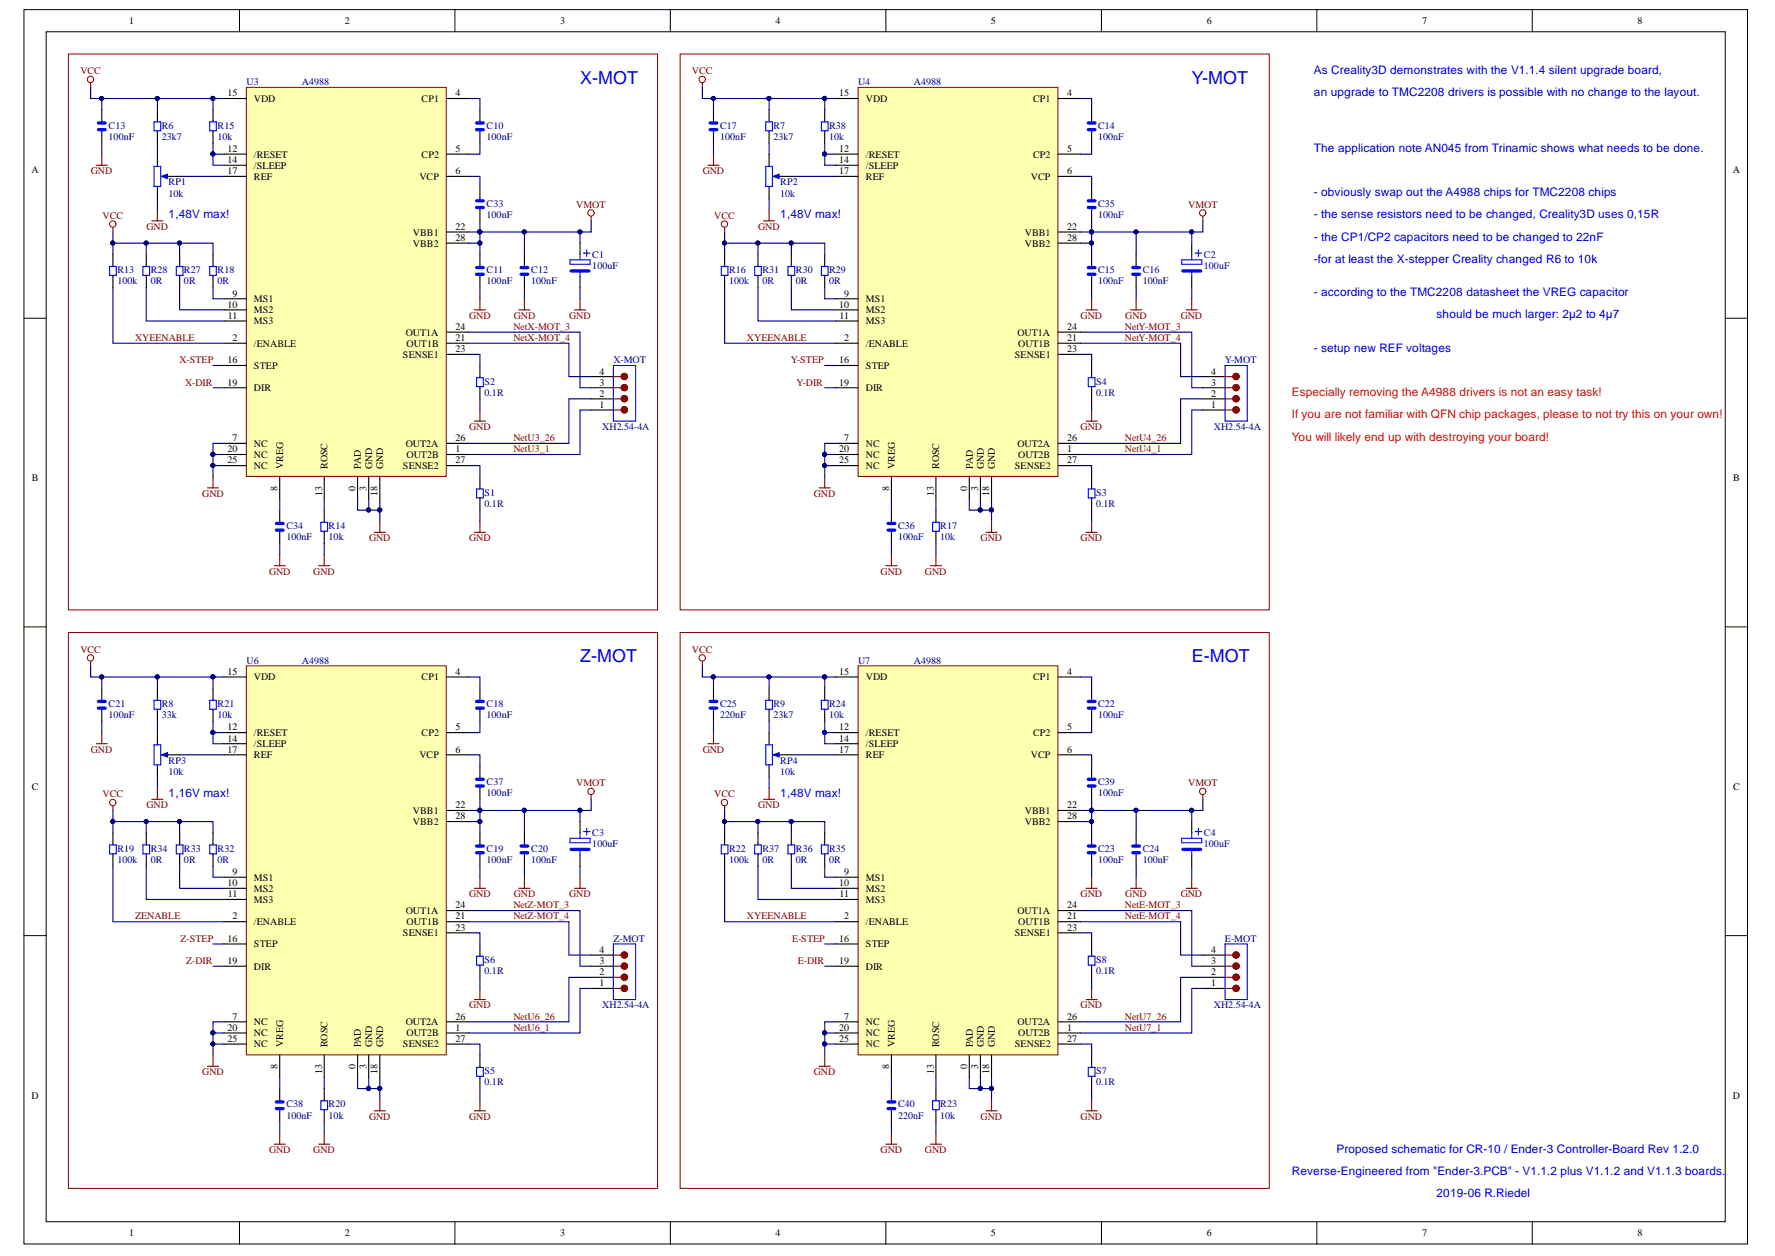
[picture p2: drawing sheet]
<svg xmlns="http://www.w3.org/2000/svg" width="420mm" height="297mm" viewBox="0 0 420 297" stroke-linecap="round" stroke-linejoin="round" font-family="sans-serif">
<defs><g id="words">
<g font-size="4.2" fill="#00f">
<text x="137.2" y="19.8">X-MOT</text>
<text x="281.9" y="19.8">Y-MOT</text>
<text x="137.2" y="156.6">Z-MOT</text>
<text x="281.9" y="156.6">E-MOT</text>
</g>
<g font-size="2.8" fill="#00f">
<text x="310.8" y="17.4">As Creality3D demonstrates with the V1.1.4 silent upgrade board,</text>
<text x="310.8" y="22.7">an upgrade to TMC2208 drivers is possible with no change to the layout.</text>
<text x="310.8" y="35.8">The application note AN045 from Trinamic shows what needs to be done.</text>
<text x="310.8" y="46.4">- obviously swap out the A4988 chips for TMC2208 chips</text>
<text x="39.9" y="51.6">1,48V max!</text>
<text x="184.5" y="51.6">1,48V max!</text>
<text x="310.8" y="51.6">- the sense resistors need to be changed, Creality3D uses 0,15R</text>
<text x="310.8" y="56.9">- the CP1/CP2 capacitors need to be changed to 22nF</text>
<text x="310.8" y="62.2">-for at least the X-stepper Creality changed R6 to 10k</text>
<text x="310.8" y="70.1">- according to the TMC2208 datasheet the VREG capacitor</text>
<text x="339.7" y="75.3">should be much larger: 2µ2 to 4µ7</text>
<text x="310.8" y="83.2">- setup new REF voltages</text>
<text x="39.9" y="188.5">1,16V max!</text>
<text x="184.5" y="188.5">1,48V max!</text>
<text x="316.1" y="272.6">Proposed schematic for CR-10 / Ender-3 Controller-Board Rev 1.2.0</text>
<text x="305.5" y="277.9">Reverse-Engineered from &quot;Ender-3.PCB&quot; - V1.1.2 plus V1.1.2 and V1.1.3 boards.</text>
<text x="339.7" y="283.1">2019-06 R.Riedel</text>
</g>
<g font-size="2.8" fill="#f00">
<text x="305.5" y="93.7">Especially removing the A4988 drivers is not an easy task!</text>
<text x="305.5" y="99">If you are not familiar with QFN chip packages, please to not try this on your own!</text>
<text x="305.5" y="104.3">You will likely end up with destroying your board!</text>
</g>
<g font-size="2.4">
<text x="30.6" y="5.7">1</text>
<text x="81.5" y="5.7">2</text>
<text x="132.5" y="5.7">3</text>
<text x="183.4" y="5.7">4</text>
<text x="234.4" y="5.7">5</text>
<text x="285.4" y="5.7">6</text>
<text x="336.4" y="5.7">7</text>
<text x="387.3" y="5.7">8</text>
<text x="53.8" y="22.8">15</text>
<text x="107.7" y="22.8">4</text>
<text x="198.5" y="22.8">15</text>
<text x="252.4" y="22.8">4</text>
<text x="60.1" y="24.1">VDD</text>
<text x="99.7" y="24.1">CP1</text>
<text x="204.8" y="24.1">VDD</text>
<text x="244.3" y="24.1">CP1</text>
<text x="53.8" y="35.9">12</text>
<text x="107.7" y="35.9">5</text>
<text x="198.5" y="35.9">12</text>
<text x="252.4" y="35.9">5</text>
<text x="7.4" y="40.9">A</text>
<text x="53.8" y="38.5">14</text>
<text x="53.8" y="41.2">17</text>
<text x="60.1" y="39.9">/SLEEP</text>
<text x="60.1" y="37.3">/RESET</text>
<text x="99.7" y="37.3">CP2</text>
<text x="107.7" y="41.2">6</text>
<text x="198.5" y="38.5">14</text>
<text x="198.5" y="41.2">17</text>
<text x="204.8" y="39.9">/SLEEP</text>
<text x="204.8" y="37.3">/RESET</text>
<text x="244.3" y="37.3">CP2</text>
<text x="252.4" y="41.2">6</text>
<text x="409.9" y="40.9">A</text>
<text x="60.1" y="42.5">REF</text>
<text x="99.2" y="42.5">VCP</text>
<text x="204.8" y="42.5">REF</text>
<text x="243.8" y="42.5">VCP</text>
<text x="97.7" y="58.3">VBB2</text>
<text x="97.7" y="55.7">VBB1</text>
<text x="107.7" y="57">28</text>
<text x="107.7" y="54.3">22</text>
<text x="242.4" y="58.3">VBB2</text>
<text x="242.4" y="55.7">VBB1</text>
<text x="252.4" y="57">28</text>
<text x="252.4" y="54.3">22</text>
<text x="55" y="70.1">9</text>
<text x="60.1" y="71.4">MS1</text>
<text x="199.7" y="70.1">9</text>
<text x="204.8" y="71.4">MS1</text>
<text x="53.8" y="72.8">10</text>
<text x="53.9" y="75.4">11</text>
<text x="60.1" y="74.1">MS2</text>
<text x="60.1" y="76.7">MS3</text>
<text x="198.5" y="72.8">10</text>
<text x="198.6" y="75.4">11</text>
<text x="204.8" y="74.1">MS2</text>
<text x="204.8" y="76.7">MS3</text>
<text x="55" y="80.6">2</text>
<text x="60.1" y="82">/ENABLE</text>
<text x="96" y="79.4">OUT1A</text>
<text x="96.2" y="82">OUT1B</text>
<text x="107.7" y="80.6">21</text>
<text x="107.7" y="78">24</text>
<text x="107.7" y="83.3">23</text>
<text x="199.7" y="80.6">2</text>
<text x="204.8" y="82">/ENABLE</text>
<text x="240.6" y="79.4">OUT1A</text>
<text x="240.8" y="82">OUT1B</text>
<text x="252.4" y="80.6">21</text>
<text x="252.4" y="78">24</text>
<text x="252.4" y="83.3">23</text>
<text x="53.8" y="86">16</text>
<text x="60.1" y="87.2">STEP</text>
<text x="95.3" y="84.6">SENSE1</text>
<text x="141.8" y="88.6">4</text>
<text x="198.5" y="86">16</text>
<text x="204.8" y="87.2">STEP</text>
<text x="240" y="84.6">SENSE1</text>
<text x="286.4" y="88.6">4</text>
<text x="53.8" y="91.2">19</text>
<text x="60.1" y="92.5">DIR</text>
<text x="141.8" y="93.8">2</text>
<text x="141.8" y="91.2">3</text>
<text x="198.5" y="91.2">19</text>
<text x="204.8" y="92.5">DIR</text>
<text x="286.4" y="93.8">2</text>
<text x="286.4" y="91.2">3</text>
<text x="141.8" y="96.4">1</text>
<text x="286.4" y="96.4">1</text>
<text x="53.8" y="107">20</text>
<text x="55" y="104.4">7</text>
<text x="60.1" y="105.6">NC</text>
<text x="96" y="105.6">OUT2A</text>
<text x="107.7" y="104.4">26</text>
<text x="107.7" y="107">1</text>
<text x="198.5" y="107">20</text>
<text x="199.7" y="104.4">7</text>
<text x="204.8" y="105.6">NC</text>
<text x="240.6" y="105.6">OUT2A</text>
<text x="252.4" y="104.4">26</text>
<text x="252.4" y="107">1</text>
<text x="7.5" y="113.8">B</text>
<text x="53.8" y="109.6">25</text>
<text x="60.1" y="108.3">NC</text>
<text x="60.1" y="110.9">NC</text>
<text x="67" y="110.9" transform="rotate(-90 67 110.9)">VREG</text>
<text x="77.5" y="110.9" transform="rotate(-90 77.5 110.9)">ROSC</text>
<text x="85.3" y="110.9" transform="rotate(-90 85.3 110.9)">PAD</text>
<text x="88" y="110.9" transform="rotate(-90 88 110.9)">GND</text>
<text x="90.7" y="110.9" transform="rotate(-90 90.7 110.9)">GND</text>
<text x="95.3" y="110.9">SENSE2</text>
<text x="96.2" y="108.3">OUT2B</text>
<text x="107.7" y="109.6">27</text>
<text x="198.5" y="109.6">25</text>
<text x="204.8" y="108.3">NC</text>
<text x="204.8" y="110.9">NC</text>
<text x="211.6" y="110.9" transform="rotate(-90 211.6 110.9)">VREG</text>
<text x="222.1" y="110.9" transform="rotate(-90 222.1 110.9)">ROSC</text>
<text x="230.1" y="110.9" transform="rotate(-90 230.1 110.9)">PAD</text>
<text x="232.7" y="110.9" transform="rotate(-90 232.7 110.9)">GND</text>
<text x="235.3" y="110.9" transform="rotate(-90 235.3 110.9)">GND</text>
<text x="240" y="110.9">SENSE2</text>
<text x="240.8" y="108.3">OUT2B</text>
<text x="252.4" y="109.6">27</text>
<text x="410" y="113.8">B</text>
<text x="65.6" y="116" transform="rotate(-90 65.6 116)">8</text>
<text x="76.2" y="117.2" transform="rotate(-90 76.2 117.2)">13</text>
<text x="84.1" y="116" transform="rotate(-90 84.1 116)">0</text>
<text x="86.7" y="116" transform="rotate(-90 86.7 116)">3</text>
<text x="89.3" y="117.2" transform="rotate(-90 89.3 117.2)">18</text>
<text x="210.3" y="116" transform="rotate(-90 210.3 116)">8</text>
<text x="220.9" y="117.2" transform="rotate(-90 220.9 117.2)">13</text>
<text x="228.7" y="116" transform="rotate(-90 228.7 116)">0</text>
<text x="231.3" y="116" transform="rotate(-90 231.3 116)">3</text>
<text x="234" y="117.2" transform="rotate(-90 234 117.2)">18</text>
<text x="53.8" y="159.6">15</text>
<text x="60.1" y="160.9">VDD</text>
<text x="99.7" y="160.9">CP1</text>
<text x="107.7" y="159.6">4</text>
<text x="198.5" y="159.6">15</text>
<text x="204.8" y="160.9">VDD</text>
<text x="244.3" y="160.9">CP1</text>
<text x="252.4" y="159.6">4</text>
<text x="53.8" y="172.7">12</text>
<text x="107.7" y="172.7">5</text>
<text x="198.5" y="172.7">12</text>
<text x="252.4" y="172.7">5</text>
<text x="53.8" y="175.4">14</text>
<text x="53.8" y="178">17</text>
<text x="60.1" y="176.7">/SLEEP</text>
<text x="60.1" y="179.3">REF</text>
<text x="60.1" y="174.1">/RESET</text>
<text x="99.2" y="179.3">VCP</text>
<text x="99.7" y="174.1">CP2</text>
<text x="107.7" y="178">6</text>
<text x="198.5" y="175.4">14</text>
<text x="198.5" y="178">17</text>
<text x="204.8" y="176.7">/SLEEP</text>
<text x="204.8" y="179.3">REF</text>
<text x="204.8" y="174.1">/RESET</text>
<text x="243.8" y="179.3">VCP</text>
<text x="244.3" y="174.1">CP2</text>
<text x="252.4" y="178">6</text>
<text x="7.5" y="186.9">C</text>
<text x="107.7" y="191.2">22</text>
<text x="252.4" y="191.2">22</text>
<text x="410" y="186.9">C</text>
<text x="97.7" y="195.1">VBB2</text>
<text x="97.7" y="192.4">VBB1</text>
<text x="107.7" y="193.8">28</text>
<text x="242.4" y="195.1">VBB2</text>
<text x="242.4" y="192.4">VBB1</text>
<text x="252.4" y="193.8">28</text>
<text x="53.8" y="209.6">10</text>
<text x="55" y="207">9</text>
<text x="60.1" y="208.2">MS1</text>
<text x="198.5" y="209.6">10</text>
<text x="199.7" y="207">9</text>
<text x="204.8" y="208.2">MS1</text>
<text x="53.9" y="212.2">11</text>
<text x="60.1" y="210.9">MS2</text>
<text x="60.1" y="213.5">MS3</text>
<text x="107.7" y="214.8">24</text>
<text x="198.6" y="212.2">11</text>
<text x="204.8" y="210.9">MS2</text>
<text x="204.8" y="213.5">MS3</text>
<text x="252.4" y="214.8">24</text>
<text x="55" y="217.5">2</text>
<text x="60.1" y="218.8">/ENABLE</text>
<text x="95.3" y="221.4">SENSE1</text>
<text x="96" y="216.2">OUT1A</text>
<text x="96.2" y="218.8">OUT1B</text>
<text x="107.7" y="217.5">21</text>
<text x="107.7" y="220.1">23</text>
<text x="199.7" y="217.5">2</text>
<text x="204.8" y="218.8">/ENABLE</text>
<text x="240" y="221.4">SENSE1</text>
<text x="240.6" y="216.2">OUT1A</text>
<text x="240.8" y="218.8">OUT1B</text>
<text x="252.4" y="217.5">21</text>
<text x="252.4" y="220.1">23</text>
<text x="53.8" y="222.7">16</text>
<text x="60.1" y="224">STEP</text>
<text x="141.8" y="225.4">4</text>
<text x="198.5" y="222.7">16</text>
<text x="204.8" y="224">STEP</text>
<text x="286.4" y="225.4">4</text>
<text x="53.8" y="228">19</text>
<text x="60.1" y="229.3">DIR</text>
<text x="141.8" y="233.3">1</text>
<text x="141.8" y="230.6">2</text>
<text x="141.8" y="228">3</text>
<text x="198.5" y="228">19</text>
<text x="204.8" y="229.3">DIR</text>
<text x="286.4" y="233.3">1</text>
<text x="286.4" y="230.6">2</text>
<text x="286.4" y="228">3</text>
<text x="53.8" y="243.7">20</text>
<text x="55" y="241.1">7</text>
<text x="60.1" y="242.5">NC</text>
<text x="60.1" y="245.1">NC</text>
<text x="96" y="242.5">OUT2A</text>
<text x="96.2" y="245.1">OUT2B</text>
<text x="107.7" y="241.1">26</text>
<text x="107.7" y="243.7">1</text>
<text x="198.5" y="243.7">20</text>
<text x="199.7" y="241.1">7</text>
<text x="204.8" y="242.5">NC</text>
<text x="204.8" y="245.1">NC</text>
<text x="240.6" y="242.5">OUT2A</text>
<text x="240.8" y="245.1">OUT2B</text>
<text x="252.4" y="241.1">26</text>
<text x="252.4" y="243.7">1</text>
<text x="53.8" y="246.4">25</text>
<text x="60.1" y="247.7">NC</text>
<text x="67" y="247.7" transform="rotate(-90 67 247.7)">VREG</text>
<text x="77.5" y="247.7" transform="rotate(-90 77.5 247.7)">ROSC</text>
<text x="85.3" y="247.7" transform="rotate(-90 85.3 247.7)">PAD</text>
<text x="88" y="247.7" transform="rotate(-90 88 247.7)">GND</text>
<text x="90.7" y="247.7" transform="rotate(-90 90.7 247.7)">GND</text>
<text x="95.3" y="247.7">SENSE2</text>
<text x="107.7" y="246.4">27</text>
<text x="198.5" y="246.4">25</text>
<text x="204.8" y="247.7">NC</text>
<text x="211.6" y="247.7" transform="rotate(-90 211.6 247.7)">VREG</text>
<text x="222.1" y="247.7" transform="rotate(-90 222.1 247.7)">ROSC</text>
<text x="230.1" y="247.7" transform="rotate(-90 230.1 247.7)">PAD</text>
<text x="232.7" y="247.7" transform="rotate(-90 232.7 247.7)">GND</text>
<text x="235.3" y="247.7" transform="rotate(-90 235.3 247.7)">GND</text>
<text x="240" y="247.7">SENSE2</text>
<text x="252.4" y="246.4">27</text>
<text x="65.6" y="252.9" transform="rotate(-90 65.6 252.9)">8</text>
<text x="76.2" y="254" transform="rotate(-90 76.2 254)">13</text>
<text x="84.1" y="252.9" transform="rotate(-90 84.1 252.9)">0</text>
<text x="86.7" y="252.9" transform="rotate(-90 86.7 252.9)">3</text>
<text x="89.3" y="254" transform="rotate(-90 89.3 254)">18</text>
<text x="210.3" y="252.9" transform="rotate(-90 210.3 252.9)">8</text>
<text x="220.9" y="254" transform="rotate(-90 220.9 254)">13</text>
<text x="228.7" y="252.9" transform="rotate(-90 228.7 252.9)">0</text>
<text x="231.3" y="252.9" transform="rotate(-90 231.3 252.9)">3</text>
<text x="234" y="254" transform="rotate(-90 234 254)">18</text>
<text x="7.4" y="259.9">D</text>
<text x="409.9" y="259.9">D</text>
<text x="30.6" y="292.4">1</text>
<text x="81.5" y="292.4">2</text>
<text x="132.5" y="292.4">3</text>
<text x="183.4" y="292.4">4</text>
<text x="234.4" y="292.4">5</text>
<text x="285.4" y="292.4">6</text>
<text x="336.4" y="292.4">7</text>
<text x="387.3" y="292.4">8</text>
</g>
<g font-size="2.4" fill="#800000">
<text x="19" y="17.5">VCC</text>
<text x="163.7" y="17.5">VCC</text>
<text x="21.5" y="41.2">GND</text>
<text x="166.2" y="41.2">GND</text>
<text x="24.2" y="51.7">VCC</text>
<text x="136.3" y="49.1">VMOT</text>
<text x="168.9" y="51.7">VCC</text>
<text x="281" y="49.1">VMOT</text>
<text x="34.6" y="54.3">GND</text>
<text x="179.3" y="54.3">GND</text>
<text x="110.9" y="75.4">GND</text>
<text x="121.5" y="75.4">GND</text>
<text x="134.6" y="75.4">GND</text>
<text x="255.6" y="75.4">GND</text>
<text x="266.1" y="75.4">GND</text>
<text x="279.2" y="75.4">GND</text>
<text x="31.9" y="80.6">XYEENABLE</text>
<text x="121.4" y="78">NetX-MOT_3</text>
<text x="121.4" y="80.6">NetX-MOT_4</text>
<text x="176.7" y="80.6">XYEENABLE</text>
<text x="266.1" y="78">NetY-MOT_3</text>
<text x="266.1" y="80.6">NetY-MOT_4</text>
<text x="42.4" y="86">X-STEP</text>
<text x="187.1" y="86">Y-STEP</text>
<text x="43.8" y="91.2">X-DIR</text>
<text x="188.4" y="91.2">Y-DIR</text>
<text x="110.9" y="101.7">GND</text>
<text x="255.6" y="101.7">GND</text>
<text x="121.4" y="107">NetU3_1</text>
<text x="121.4" y="104.4">NetU3_26</text>
<text x="266.1" y="107">NetU4_1</text>
<text x="266.1" y="104.4">NetU4_26</text>
<text x="47.8" y="117.5">GND</text>
<text x="192.5" y="117.5">GND</text>
<text x="87.3" y="128">GND</text>
<text x="110.9" y="128">GND</text>
<text x="231.9" y="128">GND</text>
<text x="255.6" y="128">GND</text>
<text x="63.6" y="135.9">GND</text>
<text x="74.1" y="135.9">GND</text>
<text x="208.3" y="135.9">GND</text>
<text x="218.7" y="135.9">GND</text>
<text x="19" y="154.3">VCC</text>
<text x="163.7" y="154.3">VCC</text>
<text x="21.5" y="178">GND</text>
<text x="166.2" y="178">GND</text>
<text x="136.3" y="185.9">VMOT</text>
<text x="281" y="185.9">VMOT</text>
<text x="24.2" y="188.6">VCC</text>
<text x="34.6" y="191.2">GND</text>
<text x="168.9" y="188.6">VCC</text>
<text x="179.3" y="191.2">GND</text>
<text x="110.9" y="212.2">GND</text>
<text x="121.4" y="214.8">NetZ-MOT_3</text>
<text x="121.5" y="212.2">GND</text>
<text x="134.6" y="212.2">GND</text>
<text x="255.6" y="212.2">GND</text>
<text x="266.1" y="214.8">NetE-MOT_3</text>
<text x="266.1" y="212.2">GND</text>
<text x="279.2" y="212.2">GND</text>
<text x="31.9" y="217.5">ZENABLE</text>
<text x="121.4" y="217.5">NetZ-MOT_4</text>
<text x="176.7" y="217.5">XYEENABLE</text>
<text x="266.1" y="217.5">NetE-MOT_4</text>
<text x="42.7" y="222.7">Z-STEP</text>
<text x="187.3" y="222.7">E-STEP</text>
<text x="44" y="228">Z-DIR</text>
<text x="188.7" y="228">E-DIR</text>
<text x="110.9" y="238.5">GND</text>
<text x="255.6" y="238.5">GND</text>
<text x="121.4" y="243.7">NetU6_1</text>
<text x="121.4" y="241.1">NetU6_26</text>
<text x="266.1" y="243.7">NetU7_1</text>
<text x="266.1" y="241.1">NetU7_26</text>
<text x="47.8" y="254.3">GND</text>
<text x="192.5" y="254.3">GND</text>
<text x="87.3" y="264.8">GND</text>
<text x="110.9" y="264.8">GND</text>
<text x="231.9" y="264.8">GND</text>
<text x="255.6" y="264.8">GND</text>
<text x="63.6" y="272.7">GND</text>
<text x="74.1" y="272.7">GND</text>
<text x="208.3" y="272.7">GND</text>
<text x="218.7" y="272.7">GND</text>
</g>
<g font-size="2.4" fill="#000080">
<text x="58.3" y="20.1">U3</text>
<text x="71.4" y="20.1">A4988</text>
<text x="202.9" y="20.1">U4</text>
<text x="216.1" y="20.1">A4988</text>
<text x="25.7" y="30.4">C13</text>
<text x="25.7" y="33">100nF</text>
<text x="38.3" y="30.4">R6</text>
<text x="38.3" y="33">23k7</text>
<text x="51.5" y="30.4">R15</text>
<text x="51.5" y="33">10k</text>
<text x="115.1" y="30.4">C10</text>
<text x="115.1" y="33">100nF</text>
<text x="170.3" y="30.4">C17</text>
<text x="170.3" y="33">100nF</text>
<text x="182.9" y="30.4">R7</text>
<text x="182.9" y="33">23k7</text>
<text x="196.1" y="30.4">R38</text>
<text x="196.1" y="33">10k</text>
<text x="259.7" y="30.4">C14</text>
<text x="259.7" y="33">100nF</text>
<text x="39.9" y="43.9">RP1</text>
<text x="39.9" y="46.5">10k</text>
<text x="184.5" y="43.9">RP2</text>
<text x="184.5" y="46.5">10k</text>
<text x="115.1" y="48.9">C33</text>
<text x="115.1" y="51.5">100nF</text>
<text x="259.7" y="48.9">C35</text>
<text x="259.7" y="51.5">100nF</text>
<text x="27.8" y="64.7">R13</text>
<text x="35.7" y="64.7">R28</text>
<text x="43.5" y="64.7">R27</text>
<text x="51.5" y="64.7">R18</text>
<text x="115.1" y="64.7">C11</text>
<text x="125.6" y="64.7">C12</text>
<text x="140.1" y="60.9">C1</text>
<text x="140.1" y="63.6">100uF</text>
<text x="172.4" y="64.7">R16</text>
<text x="180.3" y="64.7">R31</text>
<text x="188.2" y="64.7">R30</text>
<text x="196.1" y="64.7">R29</text>
<text x="259.7" y="64.7">C15</text>
<text x="270.3" y="64.7">C16</text>
<text x="284.7" y="60.9">C2</text>
<text x="284.7" y="63.6">100uF</text>
<text x="27.8" y="67.3">100k</text>
<text x="35.7" y="67.3">0R</text>
<text x="43.5" y="67.3">0R</text>
<text x="51.5" y="67.3">0R</text>
<text x="115.1" y="67.3">100nF</text>
<text x="125.6" y="67.3">100nF</text>
<text x="172.4" y="67.3">100k</text>
<text x="180.3" y="67.3">0R</text>
<text x="188.2" y="67.3">0R</text>
<text x="196.1" y="67.3">0R</text>
<text x="259.7" y="67.3">100nF</text>
<text x="270.3" y="67.3">100nF</text>
<text x="145.1" y="86">X-MOT</text>
<text x="289.7" y="86">Y-MOT</text>
<text x="114.6" y="90.9">S2</text>
<text x="114.6" y="93.6">0.1R</text>
<text x="259.2" y="90.9">S4</text>
<text x="259.2" y="93.6">0.1R</text>
<text x="142.5" y="101.7">XH2.54-4A</text>
<text x="287.1" y="101.7">XH2.54-4A</text>
<text x="114.6" y="117.2">S1</text>
<text x="114.6" y="119.8">0.1R</text>
<text x="259.2" y="117.2">S3</text>
<text x="259.2" y="119.8">0.1R</text>
<text x="67.8" y="125.2">C34</text>
<text x="77.7" y="125.2">R14</text>
<text x="212.4" y="125.2">C36</text>
<text x="222.4" y="125.2">R17</text>
<text x="67.8" y="127.8">100nF</text>
<text x="77.7" y="127.8">10k</text>
<text x="212.4" y="127.8">100nF</text>
<text x="222.4" y="127.8">10k</text>
<text x="58.3" y="156.9">U6</text>
<text x="71.4" y="156.9">A4988</text>
<text x="202.9" y="156.9">U7</text>
<text x="216.1" y="156.9">A4988</text>
<text x="25.7" y="167.3">C21</text>
<text x="38.3" y="167.3">R8</text>
<text x="51.5" y="167.3">R21</text>
<text x="115.1" y="167.3">C18</text>
<text x="170.3" y="167.3">C25</text>
<text x="182.9" y="167.3">R9</text>
<text x="196.1" y="167.3">R24</text>
<text x="259.7" y="167.3">C22</text>
<text x="25.7" y="169.9">100nF</text>
<text x="38.3" y="169.9">33k</text>
<text x="51.5" y="169.9">10k</text>
<text x="115.1" y="169.9">100nF</text>
<text x="170.3" y="169.9">220nF</text>
<text x="182.9" y="169.9">23k7</text>
<text x="196.1" y="169.9">10k</text>
<text x="259.7" y="169.9">100nF</text>
<text x="39.9" y="180.6">RP3</text>
<text x="39.9" y="183.2">10k</text>
<text x="115.1" y="185.6">C37</text>
<text x="184.5" y="180.6">RP4</text>
<text x="184.5" y="183.2">10k</text>
<text x="259.7" y="185.6">C39</text>
<text x="115.1" y="188.3">100nF</text>
<text x="259.7" y="188.3">100nF</text>
<text x="140.1" y="197.8">C3</text>
<text x="284.7" y="197.8">C4</text>
<text x="27.8" y="201.4">R19</text>
<text x="35.7" y="201.4">R34</text>
<text x="43.5" y="201.4">R33</text>
<text x="51.5" y="201.4">R32</text>
<text x="115.1" y="201.4">C19</text>
<text x="125.6" y="201.4">C20</text>
<text x="140.1" y="200.4">100uF</text>
<text x="172.4" y="201.4">R22</text>
<text x="180.3" y="201.4">R37</text>
<text x="188.2" y="201.4">R36</text>
<text x="196.1" y="201.4">R35</text>
<text x="259.7" y="201.4">C23</text>
<text x="270.3" y="201.4">C24</text>
<text x="284.7" y="200.4">100uF</text>
<text x="27.8" y="204">100k</text>
<text x="35.7" y="204">0R</text>
<text x="43.5" y="204">0R</text>
<text x="51.5" y="204">0R</text>
<text x="115.1" y="204">100nF</text>
<text x="125.6" y="204">100nF</text>
<text x="172.4" y="204">100k</text>
<text x="180.3" y="204">0R</text>
<text x="188.2" y="204">0R</text>
<text x="196.1" y="204">0R</text>
<text x="259.7" y="204">100nF</text>
<text x="270.3" y="204">100nF</text>
<text x="114.6" y="227.8">S6</text>
<text x="145.1" y="222.7">Z-MOT</text>
<text x="259.2" y="227.8">S8</text>
<text x="289.7" y="222.7">E-MOT</text>
<text x="114.6" y="230.4">0.1R</text>
<text x="259.2" y="230.4">0.1R</text>
<text x="142.5" y="238.5">XH2.54-4A</text>
<text x="287.1" y="238.5">XH2.54-4A</text>
<text x="114.6" y="254">S5</text>
<text x="114.6" y="256.7">0.1R</text>
<text x="259.2" y="254">S7</text>
<text x="259.2" y="256.7">0.1R</text>
<text x="67.8" y="261.9">C38</text>
<text x="77.7" y="261.9">R20</text>
<text x="212.4" y="261.9">C40</text>
<text x="222.4" y="261.9">R23</text>
<text x="67.8" y="264.5">100nF</text>
<text x="77.7" y="264.5">10k</text>
<text x="212.4" y="264.5">220nF</text>
<text x="222.4" y="264.5">10k</text>
</g>
</g></defs>
<g fill="#fff" stroke="#000" stroke-width=".24">
<path d="M5.7 2.3h407.6v291.9h-407.6z"/>
<path d="M10.9 7.5h397.1v281.4h-397.1z"/>
</g>
<g fill="none" stroke="#000" stroke-width=".24">
<path d="M56.6 2.3v5.2M107.6 2.3v5.2M158.5 2.3v5.2M209.5 2.3v5.2M260.5 2.3v5.2M311.4 2.3v5.2M362.4 2.3v5.2M5.7 75.3h5.2M408.1 75.3h5.3M5.7 148.3h5.2M408.1 148.3h5.3M5.7 221.3h5.2"/>
<path d="M408.1 221.3h5.3M56.6 289v5.3M107.6 289v5.3M158.5 289v5.3M209.5 289v5.3M260.5 289v5.3M311.4 289v5.3M362.4 289v5.3"/>
</g>
<circle cx="21.4" cy="18.8" r=".75" fill="none" stroke="#800000" stroke-width=".24"/>
<path d="M21.4 19.6v1.1" fill="none" stroke="#800000" stroke-width=".26"/>
<path d="M58.3 20.7h47.2v92h-47.2z" fill="#ffffb0" stroke="#800000" stroke-width=".24"/>
<g fill="none" stroke="#000" stroke-width=".26">
<path d="M37.2 25.9v2.7M37.2 31.2v2.6M37.2 36.5v2.6M50.4 25.9v2.7M50.4 31.2v2.6M53 36.5h5.3M53 23.3h5.3M53 39.1h5.3M105.6 36.5h5.3M105.6 23.3h5.3M113.5 25.9v2.7M113.5 31.2v2.6"/>
<path d="M37.2 44.3v2.7M39.9 41.7h2.6M53 41.7h5.3M105.6 57.5h5.3M105.6 41.7h5.3M105.6 54.9h5.3M113.5 44.3v2.7M113.5 49.6v2.6M26.7 60.1v2.7M26.7 65.4v2.6M34.6 60.1v2.7M34.6 65.4v2.6"/>
<path d="M42.5 60.1v2.7M42.5 65.4v2.6M50.4 60.1v2.7M50.4 65.4v2.6M53 73.3h5.3M53 70.7h5.3M53 75.9h5.3M105.6 78.5h5.3M113.5 60.1v2.7M113.5 65.4v2.6M124 60.1v2.7M124 65.4v2.6"/>
<path d="M53 81.2h5.3M53 91.7h5.3M53 86.4h5.3M105.6 81.2h5.3M105.6 83.8h5.3M113.5 86.4v2.7M113.5 91.7v2.6M53 104.9h5.3M53 107.5h5.3M53 110.1h5.3M66.2 112.7v5.3M76.7 112.7v5.3"/>
<path d="M84.6 112.7v5.3M87.2 112.7v5.3M89.8 112.7v5.3M105.6 104.9h5.3M105.6 107.5h5.3M105.6 110.1h5.3M113.5 112.7v2.7M113.5 118v2.6M66.2 120.6v2.7M66.2 125.9v2.6M76.7 120.6v2.7M76.7 125.9v2.6"/>
</g>
<path d="M113.5 28.6v.5M113.5 30.7v.5M113.5 47v.5M113.5 49.1v.5M113.5 62.8v.5M113.5 64.9v.5M124 62.8v.5M124 64.9v.5M66.2 123.3v.5M66.2 125.4v.5" fill="none" stroke="#0010e4" stroke-width=".26"/>
<path d="M112.7 29.1h1.6M112.7 30.7h1.6M112.7 47.5h1.6M112.7 49.1h1.6M112.7 64.9h1.6M112.7 63.3h1.6M123.2 64.9h1.6M123.2 63.3h1.6M65.4 123.8h1.6M65.4 125.4h1.6" fill="none" stroke="#0010e4" stroke-width=".79"/>
<g fill="none" stroke="#800000" stroke-width=".24">
<circle cx="26.7" cy="53" r=".75"/>
<circle cx="139.8" cy="50.4" r=".75"/>
</g>
<g fill="none" stroke="#800000" stroke-width=".26">
<path d="M26.7 53.8v1.1M35.9 52.2h2.6M37.2 49.6v2.6M139.8 51.2v1M112.2 73.3h2.6M113.5 70.7v2.6M122.7 73.3h2.6M124 70.7v2.6M64.8 133.8h2.7M66.2 131.2v2.6M75.4 133.8h2.6M76.7 131.2v2.6"/>
<path d="M88.5 125.9h2.7M89.8 123.3v2.6M112.2 125.9h2.6M113.5 123.3v2.6"/>
</g>
<g fill="none" stroke="#00f" stroke-width=".26">
<path d="M36.4 28.8h1.6v2.1h-1.6zM37.2 28.6v.2M37.2 30.9v.3M49.6 28.8h1.6v2.1h-1.6zM50.4 28.6v.2M50.4 30.9v.3M25.9 63h1.6v2.1h-1.6zM26.7 62.8v.2M26.7 65.1v.3M33.8 63h1.6v2.1h-1.6zM34.6 62.8v.2M34.6 65.1v.3"/>
<path d="M41.7 63h1.6v2.1h-1.6zM42.5 62.8v.2M42.5 65.1v.3M49.6 63h1.6v2.1h-1.6zM50.4 62.8v.2M50.4 65.1v.3M112.7 89.3h1.6v2.1h-1.6zM113.5 89.1v.2M113.5 91.4v.3M112.7 115.6h1.6v2.1h-1.6zM113.5 115.4v.2M113.5 117.7v.3"/>
<path d="M75.9 123.5h1.6v2.1h-1.6zM76.7 123.3v.2M76.7 125.6v.3"/>
</g>
<path d="M38.5 41.7h1.4" fill="none" stroke="#0000bf" stroke-width=".26"/>
<path d="M38.1 41.7l1.5-.5v1z" fill="#0000bf"/>
<path d="M38.1 41.7l1.5-.5v1z" fill="none" stroke="#0000bf" stroke-width=".24"/>
<path d="M36.4 39.3h1.6v4.8h-1.6zM37.2 39.1v.2M37.2 44.1v.2M145.1 86.4h5.2v13.2h-5.2z" fill="none" stroke="#00f" stroke-width=".26"/>
<path d="M24.1 25.9v2.7M24.1 31.2v2.6M137.2 57.5v2.6M137.2 65.4v2.6M139.8 97h5.3M139.8 94.3h5.3M139.8 91.7h5.3M139.8 89.1h5.3" fill="none" stroke="#000" stroke-width=".26"/>
<path d="M24.1 28.6v.5M24.1 30.7v.5M138 59.9h1.6M138.8 59.1v1.6M134.8 61.4h4.8v1.1h-4.8zM137.2 60.1v1.3M137.2 64.1v1.3" fill="none" stroke="#0010e4" stroke-width=".26"/>
<path d="M23.3 29.1h1.6M23.3 30.7h1.6M135.1 64.1h4.2" fill="none" stroke="#0010e4" stroke-width=".79"/>
<g fill="none" stroke="#800000" stroke-width=".26">
<path d="M166.1 19.6v1.1M22.8 39.1h2.6M24.1 36.5v2.6M135.9 73.3h2.6M137.2 70.7v2.6M112.2 99.6h2.6M113.5 97v2.6M145.1 97h1.8M145.1 94.3h1.8M145.1 91.7h1.8M145.1 89.1h1.8"/>
<circle cx="147.7" cy="96.9" r=".75"/>
<circle cx="147.7" cy="94.3" r=".75"/>
<circle cx="147.7" cy="89" r=".74"/>
<circle cx="147.7" cy="91.7" r=".74"/>
</g>
<g fill="#800000" stroke="#800000" stroke-width=".24">
<circle cx="147.7" cy="96.9" r=".75"/>
<circle cx="147.7" cy="94.3" r=".75"/>
<circle cx="147.7" cy="91.7" r=".74"/>
<circle cx="147.7" cy="89" r=".74"/>
</g>
<g fill="none" stroke="#800000" stroke-width=".24">
<path d="M16.2 12.8h139.3v131.4h-139.3z"/>
<circle cx="166.1" cy="18.8" r=".75"/>
</g>
<path d="M202.9 20.7h47.3v92h-47.3z" fill="#ffffb0" stroke="#800000" stroke-width=".24"/>
<g fill="none" stroke="#000" stroke-width=".26">
<path d="M181.9 25.9v2.7M181.9 31.2v2.6M181.9 36.5v2.6M195.1 25.9v2.7M195.1 31.2v2.6M197.7 36.5h5.2M197.7 23.3h5.2M197.7 39.1h5.2M250.3 36.5h5.3M250.3 23.3h5.3M258.2 25.9v2.7M258.2 31.2v2.6"/>
<path d="M181.9 44.3v2.7M184.5 41.7h2.7M197.7 41.7h5.2M250.3 57.5h5.3M250.3 41.7h5.3M250.3 54.9h5.3M258.2 44.3v2.7M258.2 49.6v2.6M171.4 60.1v2.7M171.4 65.4v2.6M179.3 60.1v2.7M179.3 65.4v2.6"/>
<path d="M187.2 60.1v2.7M187.2 65.4v2.6M195.1 60.1v2.7M195.1 65.4v2.6M197.7 73.3h5.2M197.7 70.7h5.2M197.7 75.9h5.2M250.3 78.5h5.3M258.2 60.1v2.7M258.2 65.4v2.6M268.7 60.1v2.7M268.7 65.4v2.6"/>
<path d="M197.7 81.2h5.2M197.7 91.7h5.2M197.7 86.4h5.2M250.3 81.2h5.3M250.3 83.8h5.3M258.2 86.4v2.7M258.2 91.7v2.6M197.7 104.9h5.2M197.7 107.5h5.2M197.7 110.1h5.2M210.8 112.7v5.3M221.4 112.7v5.3"/>
<path d="M229.2 112.7v5.3M231.9 112.7v5.3M234.5 112.7v5.3M250.3 104.9h5.3M250.3 107.5h5.3M250.3 110.1h5.3M258.2 112.7v2.7M258.2 118v2.6M210.8 120.6v2.7M210.8 125.9v2.6M221.4 120.6v2.7M221.4 125.9v2.6"/>
</g>
<path d="M258.2 28.6v.5M258.2 30.7v.5M258.2 47v.5M258.2 49.1v.5M258.2 62.8v.5M258.2 64.9v.5M268.7 62.8v.5M268.7 64.9v.5M210.8 123.3v.5M210.8 125.4v.5" fill="none" stroke="#0010e4" stroke-width=".26"/>
<path d="M257.4 29.1h1.6M257.4 30.7h1.6M257.4 47.5h1.6M257.4 49.1h1.6M257.4 64.9h1.6M257.4 63.3h1.6M267.9 64.9h1.6M267.9 63.3h1.6M210 123.8h1.6M210 125.4h1.6" fill="none" stroke="#0010e4" stroke-width=".79"/>
<g fill="none" stroke="#800000" stroke-width=".24">
<circle cx="171.3" cy="53" r=".75"/>
<circle cx="284.4" cy="50.4" r=".75"/>
</g>
<g fill="none" stroke="#800000" stroke-width=".26">
<path d="M171.4 53.8v1.1M180.6 52.2h2.6M181.9 49.6v2.6M284.5 51.2v1M256.9 73.3h2.6M258.2 70.7v2.6M267.4 73.3h2.6M268.7 70.7v2.6M209.5 133.8h2.7M210.8 131.2v2.6M220 133.8h2.7M221.4 131.2v2.6"/>
<path d="M233.2 125.9h2.6M234.5 123.3v2.6M256.9 125.9h2.6M258.2 123.3v2.6"/>
</g>
<g fill="none" stroke="#00f" stroke-width=".26">
<path d="M181.1 28.8h1.6v2.1h-1.6zM181.9 28.6v.2M181.9 30.9v.3M194.3 28.8h1.5v2.1h-1.5zM195.1 28.6v.2M195.1 30.9v.3M170.6 63h1.6v2.1h-1.6zM171.4 62.8v.2M171.4 65.1v.3M178.5 63h1.6v2.1h-1.6zM179.3 62.8v.2M179.3 65.1v.3"/>
<path d="M186.4 63h1.6v2.1h-1.6zM187.2 62.8v.2M187.2 65.1v.3M194.3 63h1.5v2.1h-1.5zM195.1 62.8v.2M195.1 65.1v.3M257.4 89.3h1.6v2.1h-1.6zM258.2 89.1v.2M258.2 91.4v.3M257.4 115.6h1.6v2.1h-1.6zM258.2 115.4v.2M258.2 117.7v.3"/>
<path d="M220.6 123.5h1.5v2.1h-1.5zM221.4 123.3v.2M221.4 125.6v.3"/>
</g>
<path d="M183.2 41.7h1.3" fill="none" stroke="#0000bf" stroke-width=".26"/>
<path d="M182.8 41.7l1.5-.5v1z" fill="#0000bf"/>
<path d="M182.8 41.7l1.5-.5v1z" fill="none" stroke="#0000bf" stroke-width=".24"/>
<path d="M181.1 39.3h1.6v4.8h-1.6zM181.9 39.1v.2M181.9 44.1v.2M289.7 86.4h5.3v13.2h-5.3z" fill="none" stroke="#00f" stroke-width=".26"/>
<path d="M168.7 25.9v2.7M168.7 31.2v2.6M281.9 57.5v2.6M281.9 65.4v2.6M284.5 97h5.2M284.5 94.3h5.2M284.5 91.7h5.2M284.5 89.1h5.2" fill="none" stroke="#000" stroke-width=".26"/>
<path d="M168.7 28.6v.5M168.7 30.7v.5M282.6 59.9h1.6M283.4 59.1v1.6M279.5 61.4h4.7v1.1h-4.7zM281.9 60.1v1.3M281.9 64.1v1.3" fill="none" stroke="#0010e4" stroke-width=".26"/>
<path d="M168 29.1h1.5M168 30.7h1.5M279.8 64.1h4.2" fill="none" stroke="#0010e4" stroke-width=".79"/>
<g fill="none" stroke="#800000" stroke-width=".26">
<path d="M167.4 39.1h2.7M168.7 36.5v2.6M280.5 73.3h2.7M281.9 70.7v2.6M256.9 99.6h2.6M258.2 97v2.6M289.7 97h1.9M289.7 94.3h1.9M289.7 91.7h1.9M289.7 89.1h1.9M166.1 156.4v1.1"/>
<circle cx="292.3" cy="94.3" r=".75"/>
<circle cx="292.3" cy="96.9" r=".75"/>
<circle cx="292.3" cy="89" r=".74"/>
<circle cx="292.3" cy="91.7" r=".74"/>
</g>
<g fill="#800000" stroke="#800000" stroke-width=".24">
<circle cx="292.3" cy="96.9" r=".75"/>
<circle cx="292.3" cy="94.3" r=".75"/>
<circle cx="292.3" cy="91.7" r=".74"/>
<circle cx="292.3" cy="89" r=".74"/>
</g>
<g fill="none" stroke="#800000" stroke-width=".24">
<path d="M160.9 12.8h139.3v131.4h-139.3z"/>
<circle cx="166.1" cy="155.6" r=".75"/>
</g>
<path d="M202.9 157.5h47.3v92h-47.3z" fill="#ffffb0" stroke="#800000" stroke-width=".24"/>
<g fill="none" stroke="#000" stroke-width=".26">
<path d="M181.9 162.7v2.7M181.9 168v2.6M181.9 173.3v2.6M184.5 178.5h2.7M195.1 162.7v2.7M195.1 168v2.6M197.7 173.3h5.2M197.7 160.1h5.2M197.7 178.5h5.2M197.7 175.9h5.2M250.3 173.3h5.3M250.3 160.1h5.3"/>
<path d="M250.3 178.5h5.3M258.2 162.7v2.7M258.2 168v2.6M171.4 196.9v2.7M179.3 196.9v2.7M181.9 181.1v2.7M187.2 196.9v2.7M195.1 196.9v2.7M250.3 194.3h5.3M250.3 191.7h5.3M258.2 181.1v2.7M258.2 186.4v2.6"/>
<path d="M258.2 196.9v2.7M268.7 196.9v2.7M171.4 202.2v2.6M179.3 202.2v2.6M187.2 202.2v2.6M195.1 202.2v2.6M197.7 210.1h5.2M197.7 218h5.2M197.7 207.5h5.2M197.7 212.7h5.2M250.3 218h5.3M250.3 215.4h5.3"/>
<path d="M258.2 202.2v2.6M268.7 202.2v2.6M197.7 228.5h5.2M197.7 223.2h5.2M250.3 220.6h5.3M258.2 223.2v2.7M258.2 228.5v2.6M197.7 241.7h5.2M197.7 244.3h5.2M197.7 246.9h5.2M210.8 249.6v5.2M210.8 257.4v2.7"/>
<path d="M221.4 249.6v5.2M221.4 257.4v2.7M229.2 249.6v5.2M231.9 249.6v5.2M234.5 249.6v5.2M250.3 241.7h5.3M250.3 244.3h5.3M250.3 246.9h5.3M258.2 249.6v2.6M258.2 254.8v2.6M210.8 262.7v2.6M221.4 262.7v2.6"/>
</g>
<path d="M258.2 165.4v.5M258.2 167.5v.5M258.2 183.8v.5M258.2 185.9v.5M258.2 199.6v.5M268.7 199.6v.5M258.2 201.7v.5M268.7 201.7v.5M210.8 260.1v.5M210.8 262.2v.5" fill="none" stroke="#0010e4" stroke-width=".26"/>
<path d="M257.4 165.9h1.6M257.4 167.5h1.6M257.4 184.3h1.6M257.4 185.9h1.6M257.4 201.7h1.6M257.4 200.1h1.6M267.9 201.7h1.6M267.9 200.1h1.6M210 260.6h1.6M210 262.2h1.6" fill="none" stroke="#0010e4" stroke-width=".79"/>
<g fill="none" stroke="#800000" stroke-width=".24">
<circle cx="171.3" cy="189.8" r=".75"/>
<circle cx="284.4" cy="187.2" r=".75"/>
</g>
<g fill="none" stroke="#800000" stroke-width=".26">
<path d="M171.4 190.6v1.1M180.6 189h2.6M181.9 186.4v2.6M284.5 188v1M256.9 210.1h2.6M258.2 207.5v2.6M267.4 210.1h2.6M268.7 207.5v2.6M209.5 270.6h2.7M210.8 268v2.6M220 270.6h2.7M221.4 268v2.6"/>
<path d="M233.2 262.7h2.6M234.5 260.1v2.6M256.9 262.7h2.6M258.2 260.1v2.6"/>
</g>
<g fill="none" stroke="#00f" stroke-width=".26">
<path d="M181.1 165.6h1.6v2.1h-1.6zM181.9 165.4v.2M181.9 167.7v.3M194.3 165.6h1.5v2.1h-1.5zM195.1 165.4v.2M195.1 167.7v.3M170.6 199.8h1.6v2.1h-1.6zM171.4 199.6v.2M178.5 199.8h1.6v2.1h-1.6zM179.3 199.6v.2M186.4 199.8h1.6v2.1h-1.6zM187.2 199.6v.2"/>
<path d="M194.3 199.8h1.5v2.1h-1.5zM195.1 199.6v.2M171.4 201.9v.3M179.3 201.9v.3M187.2 201.9v.3M195.1 201.9v.3M257.4 226.1h1.6v2.1h-1.6zM258.2 225.9v.2M258.2 228.2v.3M257.4 252.4h1.6v2.2h-1.6zM258.2 252.2v.2M258.2 254.6v.2"/>
<path d="M220.6 260.3h1.5v2.1h-1.5zM221.4 260.1v.2M221.4 262.4v.3"/>
</g>
<path d="M183.2 178.5h1.3" fill="none" stroke="#0000bf" stroke-width=".26"/>
<path d="M182.8 178.5l1.5-.5v1z" fill="#0000bf"/>
<path d="M182.8 178.5l1.5-.5v1z" fill="none" stroke="#0000bf" stroke-width=".24"/>
<path d="M181.1 176.2h1.6v4.7h-1.6zM181.9 175.9v.3M181.9 180.9v.2M289.7 223.2h5.3v13.2h-5.3z" fill="none" stroke="#00f" stroke-width=".26"/>
<path d="M168.7 162.7v2.7M168.7 168v2.6M281.9 194.3v2.6M281.9 202.2v2.6M284.5 233.8h5.2M284.5 231.1h5.2M284.5 228.5h5.2M284.5 225.9h5.2" fill="none" stroke="#000" stroke-width=".26"/>
<path d="M168.7 165.4v.5M168.7 167.5v.5M279.5 198.2h4.7v1.1h-4.7zM281.9 196.9v1.3M282.6 196.7h1.6M283.4 195.9v1.6M281.9 200.9v1.3" fill="none" stroke="#0010e4" stroke-width=".26"/>
<path d="M168 165.9h1.5M168 167.5h1.5M279.8 200.9h4.2" fill="none" stroke="#0010e4" stroke-width=".79"/>
<g fill="none" stroke="#800000" stroke-width=".26">
<path d="M49.1 115.4h2.6M50.4 112.7v2.7M193.7 115.4h2.7M195.1 112.7v2.7M21.4 156.4v1.1M167.4 175.9h2.7M168.7 173.3v2.6M280.5 210.1h2.7M281.9 207.5v2.6M256.9 236.4h2.6M258.2 233.8v2.6M289.7 233.8h1.9"/>
<path d="M289.7 231.1h1.9M289.7 228.5h1.9M289.7 225.9h1.9M193.7 252.2h2.7M195.1 249.6v2.6"/>
<circle cx="292.3" cy="225.8" r=".74"/>
<circle cx="292.3" cy="233.7" r=".74"/>
<circle cx="292.3" cy="231.1" r=".74"/>
<circle cx="292.3" cy="228.5" r=".74"/>
</g>
<g fill="#800000" stroke="#800000" stroke-width=".24">
<circle cx="292.3" cy="233.7" r=".74"/>
<circle cx="292.3" cy="231.1" r=".74"/>
<circle cx="292.3" cy="228.5" r=".74"/>
<circle cx="292.3" cy="225.8" r=".74"/>
</g>
<g fill="none" stroke="#800000" stroke-width=".24">
<path d="M160.9 149.6h139.3v131.4h-139.3z"/>
<circle cx="21.4" cy="155.6" r=".75"/>
</g>
<path d="M58.3 157.5h47.2v92h-47.2z" fill="#ffffb0" stroke="#800000" stroke-width=".24"/>
<g fill="none" stroke="#000" stroke-width=".26">
<path d="M37.2 162.7v2.7M37.2 168v2.6M37.2 173.3v2.6M39.9 178.5h2.6M50.4 162.7v2.7M50.4 168v2.6M53 173.3h5.3M53 160.1h5.3M53 178.5h5.3M53 175.9h5.3M105.6 173.3h5.3M105.6 160.1h5.3"/>
<path d="M105.6 178.5h5.3M113.5 162.7v2.7M113.5 168v2.6M26.7 196.9v2.7M34.6 196.9v2.7M37.2 181.1v2.7M42.5 196.9v2.7M50.4 196.9v2.7M105.6 194.3h5.3M105.6 191.7h5.3M113.5 181.1v2.7M113.5 186.4v2.6"/>
<path d="M113.5 196.9v2.7M124 196.9v2.7M26.7 202.2v2.6M34.6 202.2v2.6M42.5 202.2v2.6M50.4 202.2v2.6M53 210.1h5.3M53 218h5.3M53 207.5h5.3M53 212.7h5.3M105.6 218h5.3M105.6 215.4h5.3"/>
<path d="M113.5 202.2v2.6M124 202.2v2.6M53 228.5h5.3M53 223.2h5.3M105.6 220.6h5.3M113.5 223.2v2.7M113.5 228.5v2.6M53 241.7h5.3M53 244.3h5.3M53 246.9h5.3M66.2 249.6v5.2M66.2 257.4v2.7"/>
<path d="M76.7 249.6v5.2M76.7 257.4v2.7M84.6 249.6v5.2M87.2 249.6v5.2M89.8 249.6v5.2M105.6 241.7h5.3M105.6 244.3h5.3M105.6 246.9h5.3M113.5 249.6v2.6M113.5 254.8v2.6M66.2 262.7v2.6M76.7 262.7v2.6"/>
</g>
<path d="M113.5 165.4v.5M113.5 167.5v.5M113.5 183.8v.5M113.5 185.9v.5M113.5 199.6v.5M124 199.6v.5M113.5 201.7v.5M124 201.7v.5M66.2 260.1v.5M66.2 262.2v.5" fill="none" stroke="#0010e4" stroke-width=".26"/>
<path d="M112.7 165.9h1.6M112.7 167.5h1.6M112.7 184.3h1.6M112.7 185.9h1.6M112.7 201.7h1.6M112.7 200.1h1.6M123.2 201.7h1.6M123.2 200.1h1.6M65.4 260.6h1.6M65.4 262.2h1.6" fill="none" stroke="#0010e4" stroke-width=".79"/>
<g fill="none" stroke="#800000" stroke-width=".24">
<circle cx="26.7" cy="189.8" r=".75"/>
<circle cx="139.8" cy="187.2" r=".75"/>
</g>
<g fill="none" stroke="#800000" stroke-width=".26">
<path d="M26.7 190.6v1.1M35.9 189h2.6M37.2 186.4v2.6M139.8 188v1M112.2 210.1h2.6M113.5 207.5v2.6M122.7 210.1h2.6M124 207.5v2.6M64.8 270.6h2.7M66.2 268v2.6M75.4 270.6h2.6M76.7 268v2.6"/>
<path d="M88.5 262.7h2.7M89.8 260.1v2.6M112.2 262.7h2.6M113.5 260.1v2.6"/>
</g>
<g fill="none" stroke="#00f" stroke-width=".26">
<path d="M36.4 165.6h1.6v2.1h-1.6zM37.2 165.4v.2M37.2 167.7v.3M49.6 165.6h1.6v2.1h-1.6zM50.4 165.4v.2M50.4 167.7v.3M25.9 199.8h1.6v2.1h-1.6zM26.7 199.6v.2M33.8 199.8h1.6v2.1h-1.6zM34.6 199.6v.2M41.7 199.8h1.6v2.1h-1.6zM42.5 199.6v.2"/>
<path d="M49.6 199.8h1.6v2.1h-1.6zM50.4 199.6v.2M26.7 201.9v.3M34.6 201.9v.3M42.5 201.9v.3M50.4 201.9v.3M112.7 226.1h1.6v2.1h-1.6zM113.5 225.9v.2M113.5 228.2v.3M112.7 252.4h1.6v2.2h-1.6zM113.5 252.2v.2M113.5 254.6v.2"/>
<path d="M75.9 260.3h1.6v2.1h-1.6zM76.7 260.1v.2M76.7 262.4v.3"/>
</g>
<path d="M38.5 178.5h1.4" fill="none" stroke="#0000bf" stroke-width=".26"/>
<path d="M38.1 178.5l1.5-.5v1z" fill="#0000bf"/>
<path d="M38.1 178.5l1.5-.5v1z" fill="none" stroke="#0000bf" stroke-width=".24"/>
<path d="M36.4 176.2h1.6v4.7h-1.6zM37.2 175.9v.3M37.2 180.9v.2M145.1 223.2h5.2v13.2h-5.2z" fill="none" stroke="#00f" stroke-width=".26"/>
<path d="M24.1 162.7v2.7M24.1 168v2.6M137.2 194.3v2.6M137.2 202.2v2.6M139.8 233.8h5.3M139.8 231.1h5.3M139.8 228.5h5.3M139.8 225.9h5.3" fill="none" stroke="#000" stroke-width=".26"/>
<path d="M24.1 165.4v.5M24.1 167.5v.5M134.8 198.2h4.8v1.1h-4.8zM137.2 196.9v1.3M138 196.7h1.6M138.8 195.9v1.6M137.2 200.9v1.3" fill="none" stroke="#0010e4" stroke-width=".26"/>
<path d="M23.3 165.9h1.6M23.3 167.5h1.6M135.1 200.9h4.2" fill="none" stroke="#0010e4" stroke-width=".79"/>
<g fill="none" stroke="#800000" stroke-width=".26">
<path d="M22.8 175.9h2.6M24.1 173.3v2.6M135.9 210.1h2.6M137.2 207.5v2.6M112.2 236.4h2.6M113.5 233.8v2.6M145.1 233.8h1.8M145.1 231.1h1.8M145.1 228.5h1.8M145.1 225.9h1.8M49.1 252.2h2.6M50.4 249.6v2.6"/>
<circle cx="147.7" cy="225.8" r=".74"/>
<circle cx="147.7" cy="233.7" r=".74"/>
<circle cx="147.7" cy="228.5" r=".74"/>
<circle cx="147.7" cy="231.1" r=".74"/>
</g>
<g fill="#800000" stroke="#800000" stroke-width=".24">
<circle cx="147.7" cy="233.7" r=".74"/>
<circle cx="147.7" cy="231.1" r=".74"/>
<circle cx="147.7" cy="228.5" r=".74"/>
<circle cx="147.7" cy="225.8" r=".74"/>
</g>
<path d="M16.2 149.6h139.3v131.4h-139.3z" fill="none" stroke="#800000" stroke-width=".24"/>
<g fill="none" stroke="#000080" stroke-width=".26">
<path d="M21.4 20.7v2.6h29M24.1 23.3v2.6M24.1 33.8v2.7M37.2 23.3v2.6M37.2 33.8v2.7M50.4 33.8v5.3h2.6M50.4 23.3h2.6M50.4 23.3v2.6M50.4 36.5h2.6M110.9 23.3h2.6v2.6M113.5 33.8v2.7h-2.6M166.1 20.7v2.6h29"/>
<path d="M168.7 23.3v2.6M168.7 33.8v2.7M181.9 23.3v2.6M181.9 33.8v2.7M195.1 33.8v5.3h2.6M195.1 23.3h2.6M195.1 23.3v2.6M195.1 36.5h2.6M255.6 23.3h2.6v2.6M258.2 33.8v2.7h-2.6M26.7 54.9v2.6h23.7v2.6M26.7 57.5v2.6"/>
<path d="M34.6 57.5v2.6M37.2 47v2.6M42.5 57.5v2.6M42.5 41.7h10.5M110.9 57.5h2.6v2.6M110.9 41.7h2.6v2.6M110.9 54.9h13.1v5.2M113.5 52.2v5.3M137.2 54.9v2.6M139.8 52.2v2.7h-15.8M171.4 54.9v2.6h23.7v2.6M171.4 57.5v2.6"/>
<path d="M179.3 57.5v2.6M181.9 47v2.6M187.2 41.7h10.5M187.2 57.5v2.6M255.6 57.5h2.6v2.6M255.6 41.7h2.6v2.6M255.6 54.9h13.1v5.2M258.2 52.2v5.3M281.9 54.9v2.6M284.5 52.2v2.7h-15.8M26.7 68v13.2h26.3M34.6 68v7.9h18.4"/>
<path d="M42.5 68v5.3h10.5M50.4 68v2.7h2.6M110.9 78.5h26.3v13.2h2.6M113.5 68v2.7M124 68v2.7M137.2 68v2.7M171.4 68v13.2h26.3M179.3 68v7.9h18.4M187.2 68v5.3h10.5M195.1 68v2.7h2.6M255.6 78.5h26.3v13.2h2.6M258.2 68v2.7"/>
<path d="M268.7 68v2.7M281.9 68v2.7M50.4 86.4h2.6M50.4 91.7h2.6M110.9 83.8h2.6v2.6M110.9 81.2h23.7v7.9h5.2M113.5 94.3v2.7M139.8 97h-2.6v10.5h-26.3M139.8 94.3h-5.2v10.6h-23.7M195.1 86.4h2.6M195.1 91.7h2.6M255.6 83.8h2.6v2.6"/>
<path d="M255.6 81.2h23.6v7.9h5.3M258.2 94.3v2.7M284.5 97h-2.6v10.5h-26.3M284.5 94.3h-5.3v10.6h-23.6M53 110.1h-2.6v2.6M53 107.5h-2.6v2.6M53 104.9h-2.6v2.6M66.2 118v2.6M76.7 118v2.6M84.6 118v2.6h2.6M87.2 118v2.6h2.6M89.8 118v5.3"/>
<path d="M110.9 110.1h2.6v2.6M197.7 110.1h-2.6v2.6M197.7 107.5h-2.6v2.6M197.7 104.9h-2.6v2.6M210.8 118v2.6M221.4 118v2.6M229.2 118v2.6h2.7M231.9 118v2.6h2.6M234.5 118v5.3M255.6 110.1h2.6v2.6M66.2 128.5v2.7M76.7 128.5v2.7"/>
<path d="M113.5 120.6v2.7M210.8 128.5v2.7M221.4 128.5v2.7M258.2 120.6v2.7M21.4 157.5v2.6h29M166.1 157.5v2.6h29M24.1 160.1v2.6M24.1 170.6v2.7M37.2 160.1v2.6M37.2 170.6v2.7M42.5 178.5h10.5M50.4 170.6v5.3h2.6"/>
<path d="M50.4 160.1v2.6M50.4 160.1h2.6M50.4 173.3h2.6M110.9 178.5h2.6v2.6M110.9 160.1h2.6v2.6M113.5 170.6v2.7h-2.6M168.7 160.1v2.6M168.7 170.6v2.7M181.9 160.1v2.6M181.9 170.6v2.7M187.2 178.5h10.5M195.1 170.6v5.3h2.6"/>
<path d="M195.1 160.1v2.6M195.1 160.1h2.6M195.1 173.3h2.6M255.6 178.5h2.6v2.6M255.6 160.1h2.6v2.6M258.2 170.6v2.7h-2.6M26.7 191.7v2.6h23.7v2.6M26.7 194.3v2.6M34.6 194.3v2.6M37.2 183.8v2.6M42.5 194.3v2.6M110.9 194.3h2.6v2.6"/>
<path d="M110.9 191.7h13.1v5.2M113.5 189v5.3M137.2 191.7v2.6M139.8 189v2.7h-15.8M171.4 191.7v2.6h23.7v2.6M171.4 194.3v2.6M179.3 194.3v2.6M181.9 183.8v2.6M187.2 194.3v2.6M255.6 194.3h2.6v2.6M255.6 191.7h13.1v5.2M258.2 189v5.3"/>
<path d="M281.9 191.7v2.6M284.5 189v2.7h-15.8M26.7 204.8v13.2h26.3M34.6 204.8v7.9h18.4M42.5 204.8v5.3h10.5M50.4 204.8v2.7h2.6M110.9 215.4h26.3v13.1h2.6M110.9 218h23.7v7.9h5.2M113.5 204.8v2.7M124 204.8v2.7M137.2 204.8v2.7M171.4 204.8v13.2h26.3"/>
<path d="M179.3 204.8v7.9h18.4M187.2 204.8v5.3h10.5M195.1 204.8v2.7h2.6M255.6 215.4h26.3v13.1h2.6M255.6 218h23.6v7.9h5.3M258.2 204.8v2.7M268.7 204.8v2.7M281.9 204.8v2.7M50.4 223.2h2.6M50.4 228.5h2.6M110.9 220.6h2.6v2.6M113.5 231.1v2.7"/>
<path d="M139.8 233.8h-2.6v10.5h-26.3M139.8 231.1h-5.2v10.6h-23.7M195.1 223.2h2.6M195.1 228.5h2.6M255.6 220.6h2.6v2.6M258.2 231.1v2.7M284.5 233.8h-2.6v10.5h-26.3M284.5 231.1h-5.3v10.6h-23.6M53 246.9h-2.6v2.7M53 244.3h-2.6v2.6M53 241.7h-2.6v2.6M66.2 254.8v2.6"/>
<path d="M76.7 254.8v2.6M84.6 254.8v2.6h2.6M87.2 254.8v2.6h2.6M89.8 254.8v5.3M110.9 246.9h2.6v2.7M113.5 257.4v2.7M197.7 246.9h-2.6v2.7M197.7 244.3h-2.6v2.6M197.7 241.7h-2.6v2.6M210.8 254.8v2.6M221.4 254.8v2.6M229.2 254.8v2.6h2.7"/>
<path d="M231.9 254.8v2.6h2.6M234.5 254.8v5.3M255.6 246.9h2.6v2.7M258.2 257.4v2.7M66.2 265.3v2.7M76.7 265.3v2.7M210.8 265.3v2.7M221.4 265.3v2.7"/>
</g>
<g fill="#000080" stroke="#000080" stroke-width=".24">
<circle cx="113.5" cy="57.5" r=".48"/>
<circle cx="89.8" cy="120.6" r=".49"/>
<circle cx="87.2" cy="120.6" r=".49"/>
<circle cx="26.7" cy="57.5" r=".48"/>
<circle cx="34.6" cy="57.5" r=".48"/>
<circle cx="42.5" cy="57.5" r=".48"/>
<circle cx="50.3" cy="23.3" r=".48"/>
<circle cx="37.2" cy="23.3" r=".48"/>
<circle cx="24" cy="23.3" r=".48"/>
<circle cx="137.1" cy="54.8" r=".48"/>
<circle cx="50.3" cy="36.4" r=".49"/>
<circle cx="113.5" cy="54.8" r=".48"/>
<circle cx="124" cy="54.8" r=".48"/>
<circle cx="258.1" cy="57.5" r=".48"/>
<circle cx="234.5" cy="120.6" r=".49"/>
<circle cx="231.8" cy="120.6" r=".49"/>
<circle cx="171.3" cy="57.5" r=".48"/>
<circle cx="179.2" cy="57.5" r=".48"/>
<circle cx="187.1" cy="57.5" r=".48"/>
<circle cx="195" cy="23.3" r=".48"/>
<circle cx="181.9" cy="23.3" r=".48"/>
<circle cx="168.7" cy="23.3" r=".48"/>
<circle cx="281.8" cy="54.8" r=".48"/>
<circle cx="195" cy="36.4" r=".49"/>
<circle cx="258.1" cy="54.8" r=".48"/>
<circle cx="268.7" cy="54.8" r=".48"/>
<circle cx="258.1" cy="194.3" r=".48"/>
<circle cx="234.5" cy="257.4" r=".49"/>
<circle cx="231.8" cy="257.4" r=".49"/>
<circle cx="171.3" cy="194.3" r=".48"/>
<circle cx="179.2" cy="194.3" r=".48"/>
<circle cx="187.1" cy="194.3" r=".48"/>
<circle cx="195" cy="160.1" r=".48"/>
<circle cx="181.9" cy="160.1" r=".48"/>
<circle cx="168.7" cy="160.1" r=".48"/>
<circle cx="281.8" cy="191.6" r=".49"/>
<circle cx="195" cy="173.2" r=".49"/>
<circle cx="258.1" cy="191.6" r=".49"/>
<circle cx="268.7" cy="191.6" r=".49"/>
<circle cx="50.3" cy="110.1" r=".49"/>
<circle cx="50.3" cy="107.4" r=".49"/>
<circle cx="195" cy="110.1" r=".49"/>
<circle cx="195" cy="107.4" r=".49"/>
<circle cx="195" cy="246.9" r=".49"/>
<circle cx="195" cy="244.3" r=".49"/>
<circle cx="113.5" cy="194.3" r=".48"/>
<circle cx="89.8" cy="257.4" r=".49"/>
<circle cx="87.2" cy="257.4" r=".49"/>
<circle cx="26.7" cy="194.3" r=".48"/>
<circle cx="34.6" cy="194.3" r=".48"/>
<circle cx="42.5" cy="194.3" r=".48"/>
<circle cx="50.3" cy="160.1" r=".48"/>
<circle cx="37.2" cy="160.1" r=".48"/>
<circle cx="24" cy="160.1" r=".48"/>
<circle cx="137.1" cy="191.6" r=".49"/>
<circle cx="50.3" cy="173.2" r=".49"/>
<circle cx="113.5" cy="191.6" r=".49"/>
<circle cx="124" cy="191.6" r=".49"/>
<circle cx="50.3" cy="246.9" r=".49"/>
<circle cx="50.3" cy="244.3" r=".49"/>
</g>
<use href="#words"/>
</svg>
